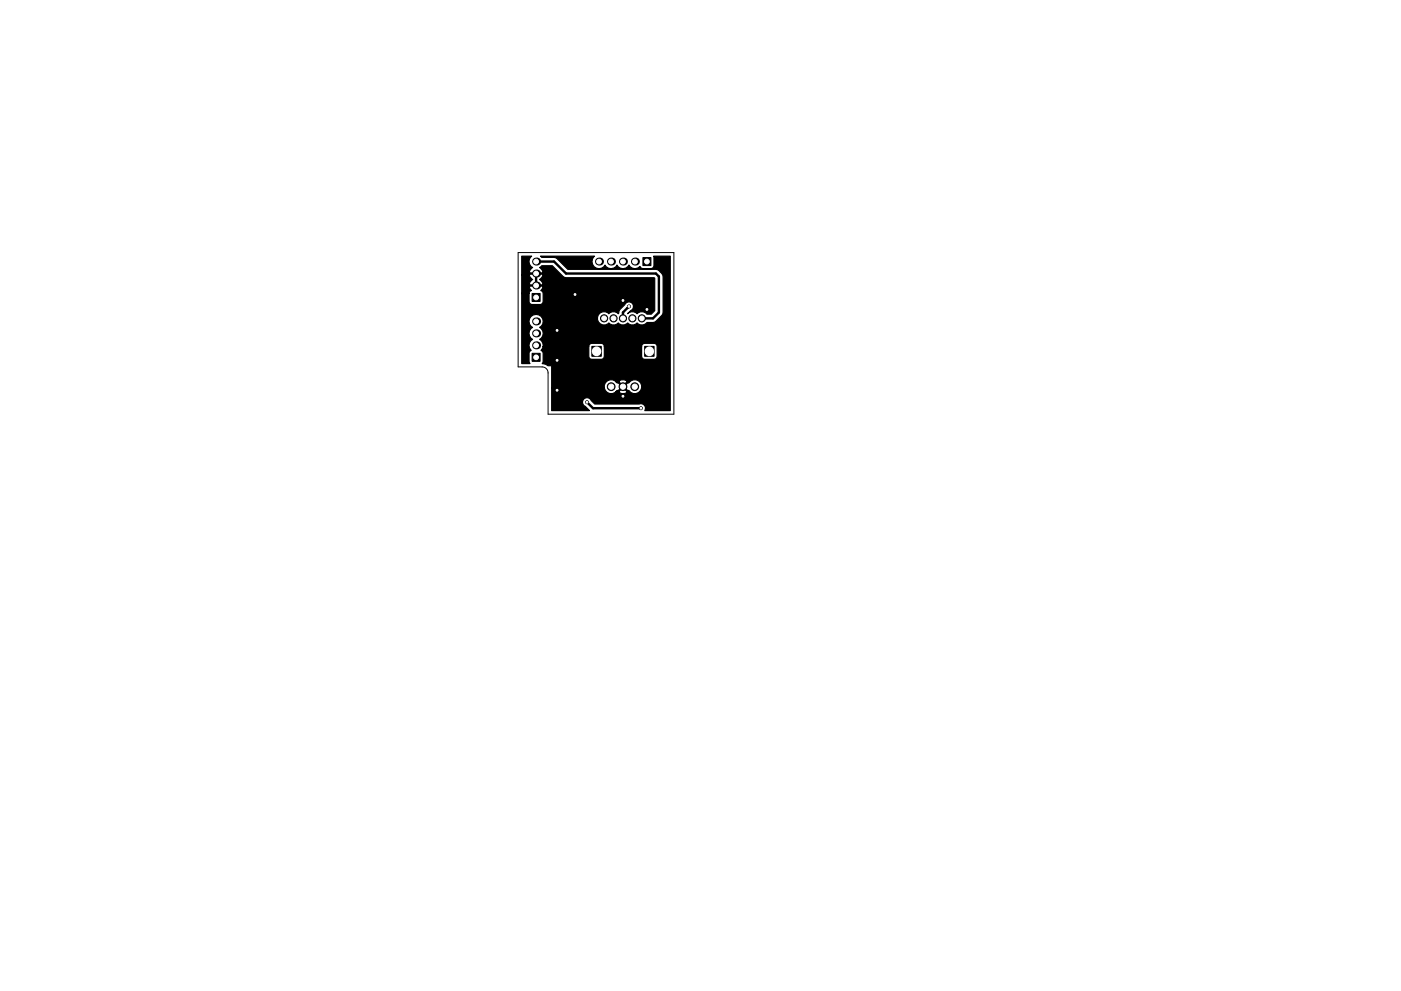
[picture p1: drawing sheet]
<svg xmlns="http://www.w3.org/2000/svg" width="297mm" height="210mm" viewBox="0 0 297 210" stroke-linecap="round" stroke-linejoin="round" font-family="sans-serif">
<path d="M109.9 53.6h33v34.3h-26.7v-8.8a1.27 1.27 0 0 0-1.3-1.3h-5z" fill="none" stroke="#000" stroke-width=".21"/>
<g fill="#000" stroke="#000" stroke-width=".21">
<path d="M136.3 54.6h1.7v1.7h-1.7zM112.8 75h1.7v1.7h-1.7zM112.8 62.3h1.7v1.7h-1.7zM125.5 73.5h2v2.1h-2zM136.7 73.5h2v2.1h-2z"/>
<circle cx="118.1" cy="70.1" r=".32"/>
<circle cx="118.1" cy="76.4" r=".32"/>
<circle cx="121.9" cy="62.5" r=".32"/>
<circle cx="128.1" cy="67.5" r=".76"/>
<circle cx="130.1" cy="67.5" r=".76"/>
<circle cx="132.1" cy="67.5" r=".76"/>
<circle cx="132.1" cy="63.7" r=".32"/>
<circle cx="133.4" cy="65" r=".32"/>
<circle cx="134.1" cy="67.5" r=".76"/>
<circle cx="136.1" cy="67.5" r=".76"/>
<circle cx="137.2" cy="65.7" r=".32"/>
<circle cx="118.1" cy="82.8" r=".32"/>
<circle cx="124.5" cy="85.3" r=".32"/>
<circle cx="129.6" cy="82" r=".83"/>
<circle cx="132.1" cy="82" r=".82"/>
<circle cx="132.1" cy="84.1" r=".32"/>
<circle cx="134.6" cy="82" r=".83"/>
<circle cx="135.9" cy="86.6" r=".32"/>
</g>
<g fill="#000">
<circle cx="113.7" cy="58" r=".85"/>
<circle cx="113.7" cy="55.5" r=".85"/>
<circle cx="127" cy="55.5" r=".85"/>
<circle cx="129.5" cy="55.5" r=".85"/>
<circle cx="132.1" cy="55.5" r=".85"/>
<circle cx="134.6" cy="55.5" r=".85"/>
<circle cx="113.7" cy="73.3" r=".85"/>
<circle cx="113.7" cy="60.6" r=".85"/>
<circle cx="113.7" cy="70.7" r=".85"/>
<circle cx="113.7" cy="68.2" r=".85"/>
</g>
<path d="M113.7 55.5h3.8l2.5 2.5h19.1l.6 .7v7.6l-1.3 1.2h-2.3M133.3 65l-1.2 1.3v1.2M124.5 85.3l1.2 1.3h10.2" fill="none" stroke="#000" stroke-width=".51"/>
<path d="M110.6 54.4h2.1h-.1a1.46 1.46 0 0 0 .3 2.4l-.5 .5-.2 .4 .1 .2h2.7l.1-.2-.2-.4-.5-.5 .5-.4h2.2l2.3 2.3 .6 .2h18.7l.1 .1v6.9l-.7 .8h-.9a1.36 1.36 0 0 0-2.1-.1 1.33 1.33 0 0 0-2 0l.6-.7a.96 .96 0 0 0 .3-1.6 .96 .96 0 0 0-1.5 .3l-1 1.1-.3 .8-.1 .1-.2-.2a1.36 1.36 0 0 0-1.8 .2 1.41 1.41 0 0 0-2-.1 1.41 1.41 0 0 0 0 2 1.41 1.41 0 0 0 2 0 1.33 1.33 0 0 0 2 0 1.33 1.33 0 0 0 2 0 1.33 1.33 0 0 0 2 0 1.35 1.35 0 0 0 2.1-.1h1.6l1.7-1.8v-8.3a2.17 2.17 0 0 0-1.4-1.2h-18.7l-2.6-2.4-2.9-.1-.3-.2h11.4a1.48 1.48 0 0 0 0 2.2 1.48 1.48 0 0 0 2.3-.4 1.44 1.44 0 0 0 2.5 0 1.44 1.44 0 0 0 2.5 0 1.45 1.45 0 0 0 2.4 .3l.1 .3 .5 .2 1.9-.1 .5-.6-.1-1.9h3.5v32.7h-5.4l.1-.3a.95 .95 0 0 0-1.3-1.1h-9.4l-.8-.7a.96 .96 0 0 0-1.5-.3 .96 .96 0 0 0 .3 1.5l.9 .9h-8v-4.8h11.1a1.46 1.46 0 0 0 1 1.2 1.46 1.46 0 0 0 1.5-.4h.6l.1 .2a1.08 1.08 0 0 0 1.6-.2l-.8-.9-.9 .9h-.6l.2-.3 .3 .1 .8-.9h.4l.8 .9 .2-.1a1.48 1.48 0 0 0 2.2 .4 1.48 1.48 0 0 0 0-2.3 1.48 1.48 0 0 0-2.2 .4l-.2-.1-.8 .8h-.4l-.8-.8-.3 .1-.2-.3h.6l.9 .9 .8-.9a1 1 0 0 0-1.7 0h-.6l-.2-.2a1.49 1.49 0 0 0-1.6 0 1.49 1.49 0 0 0-.7 1.5h-11.1v-4.6l-.8-.1-.6-.4-.7-.1 .3-.4v-1.7l-.2-.5-.3-.1 .4-.9h9.7v2.1a.65 .65 0 0 0 .7 .6h2l.4-.1 .2-.5v-2.1h7.9v2.1a.65 .65 0 0 0 .7 .6h2l.4-.1 .2-.5v-2.1a.65 .65 0 0 0-.6-.7l-2.3 .1-.4 .6h-7.9a.65 .65 0 0 0-.6-.7l-2.3 .1-.4 .6h-9.7a1.35 1.35 0 0 0-.7-1.5 1.44 1.44 0 0 0 0-2.5 1.48 1.48 0 0 0 .4-2.3 1.48 1.48 0 0 0-2.3 0 1.48 1.48 0 0 0 .4 2.3 1.44 1.44 0 0 0 0 2.5 1.45 1.45 0 0 0-.3 2.4l-.2 .1-.2 .5v1.7l.2 .4h-1.8v-14.8h1.6v1.7a.65 .65 0 0 0 .6 .6h1.7l.6-.4 .1-1.9-.2-.5-.3-.2 .4-.7-.1-.2h-2.7l-.1 .2 .5 .7-.3 .2-.2 .5h-1.6v-3.9h1.6l.2 .4 .5 .5-.5 .5-.2 .4 .1 .2h1.2v-2.2h.3v2.2h1.2l.1-.2-.2-.4-.5-.5 .5-.5 .2-.4-.1-.2h-2.7l-.1 .2h-1.6z" fill="#000" stroke="#000" stroke-width=".25"/>
<g fill="#fff" stroke="#fff" stroke-width=".21">
<circle cx="121.9" cy="62.5" r=".19"/>
<circle cx="132.1" cy="84.1" r=".19"/>
<circle cx="137.2" cy="65.7" r=".19"/>
<circle cx="132.1" cy="63.7" r=".19"/>
<circle cx="118.1" cy="82.8" r=".19"/>
<circle cx="118.1" cy="76.4" r=".19"/>
<circle cx="118.1" cy="70.1" r=".19"/>
<circle cx="135.9" cy="86.6" r=".19"/>
<circle cx="124.5" cy="85.3" r=".19"/>
<circle cx="133.3" cy="65" r=".19"/>
<circle cx="132.1" cy="67.5" r=".5"/>
<circle cx="130.1" cy="67.5" r=".5"/>
<circle cx="128.1" cy="67.5" r=".5"/>
<circle cx="134.1" cy="67.5" r=".5"/>
<circle cx="136.1" cy="67.5" r=".5"/>
<circle cx="132.1" cy="82" r=".55"/>
<circle cx="129.6" cy="82" r=".55"/>
<circle cx="134.6" cy="82" r=".55"/>
<circle cx="113.7" cy="75.8" r=".5"/>
<circle cx="113.7" cy="73.3" r=".5"/>
<circle cx="113.7" cy="70.7" r=".5"/>
<circle cx="113.7" cy="68.2" r=".5"/>
<circle cx="113.7" cy="63.1" r=".5"/>
<circle cx="113.7" cy="60.6" r=".5"/>
<circle cx="113.7" cy="58" r=".5"/>
<circle cx="113.7" cy="55.5" r=".5"/>
<circle cx="137.2" cy="55.5" r=".5"/>
<circle cx="134.6" cy="55.5" r=".5"/>
<circle cx="132.1" cy="55.5" r=".5"/>
<circle cx="129.5" cy="55.5" r=".5"/>
<circle cx="127" cy="55.5" r=".5"/>
</g>
<path d="M126.5 74.5v.1M137.7 74.5v.1" fill="none" stroke="#fff" stroke-width="2"/>
</svg>
